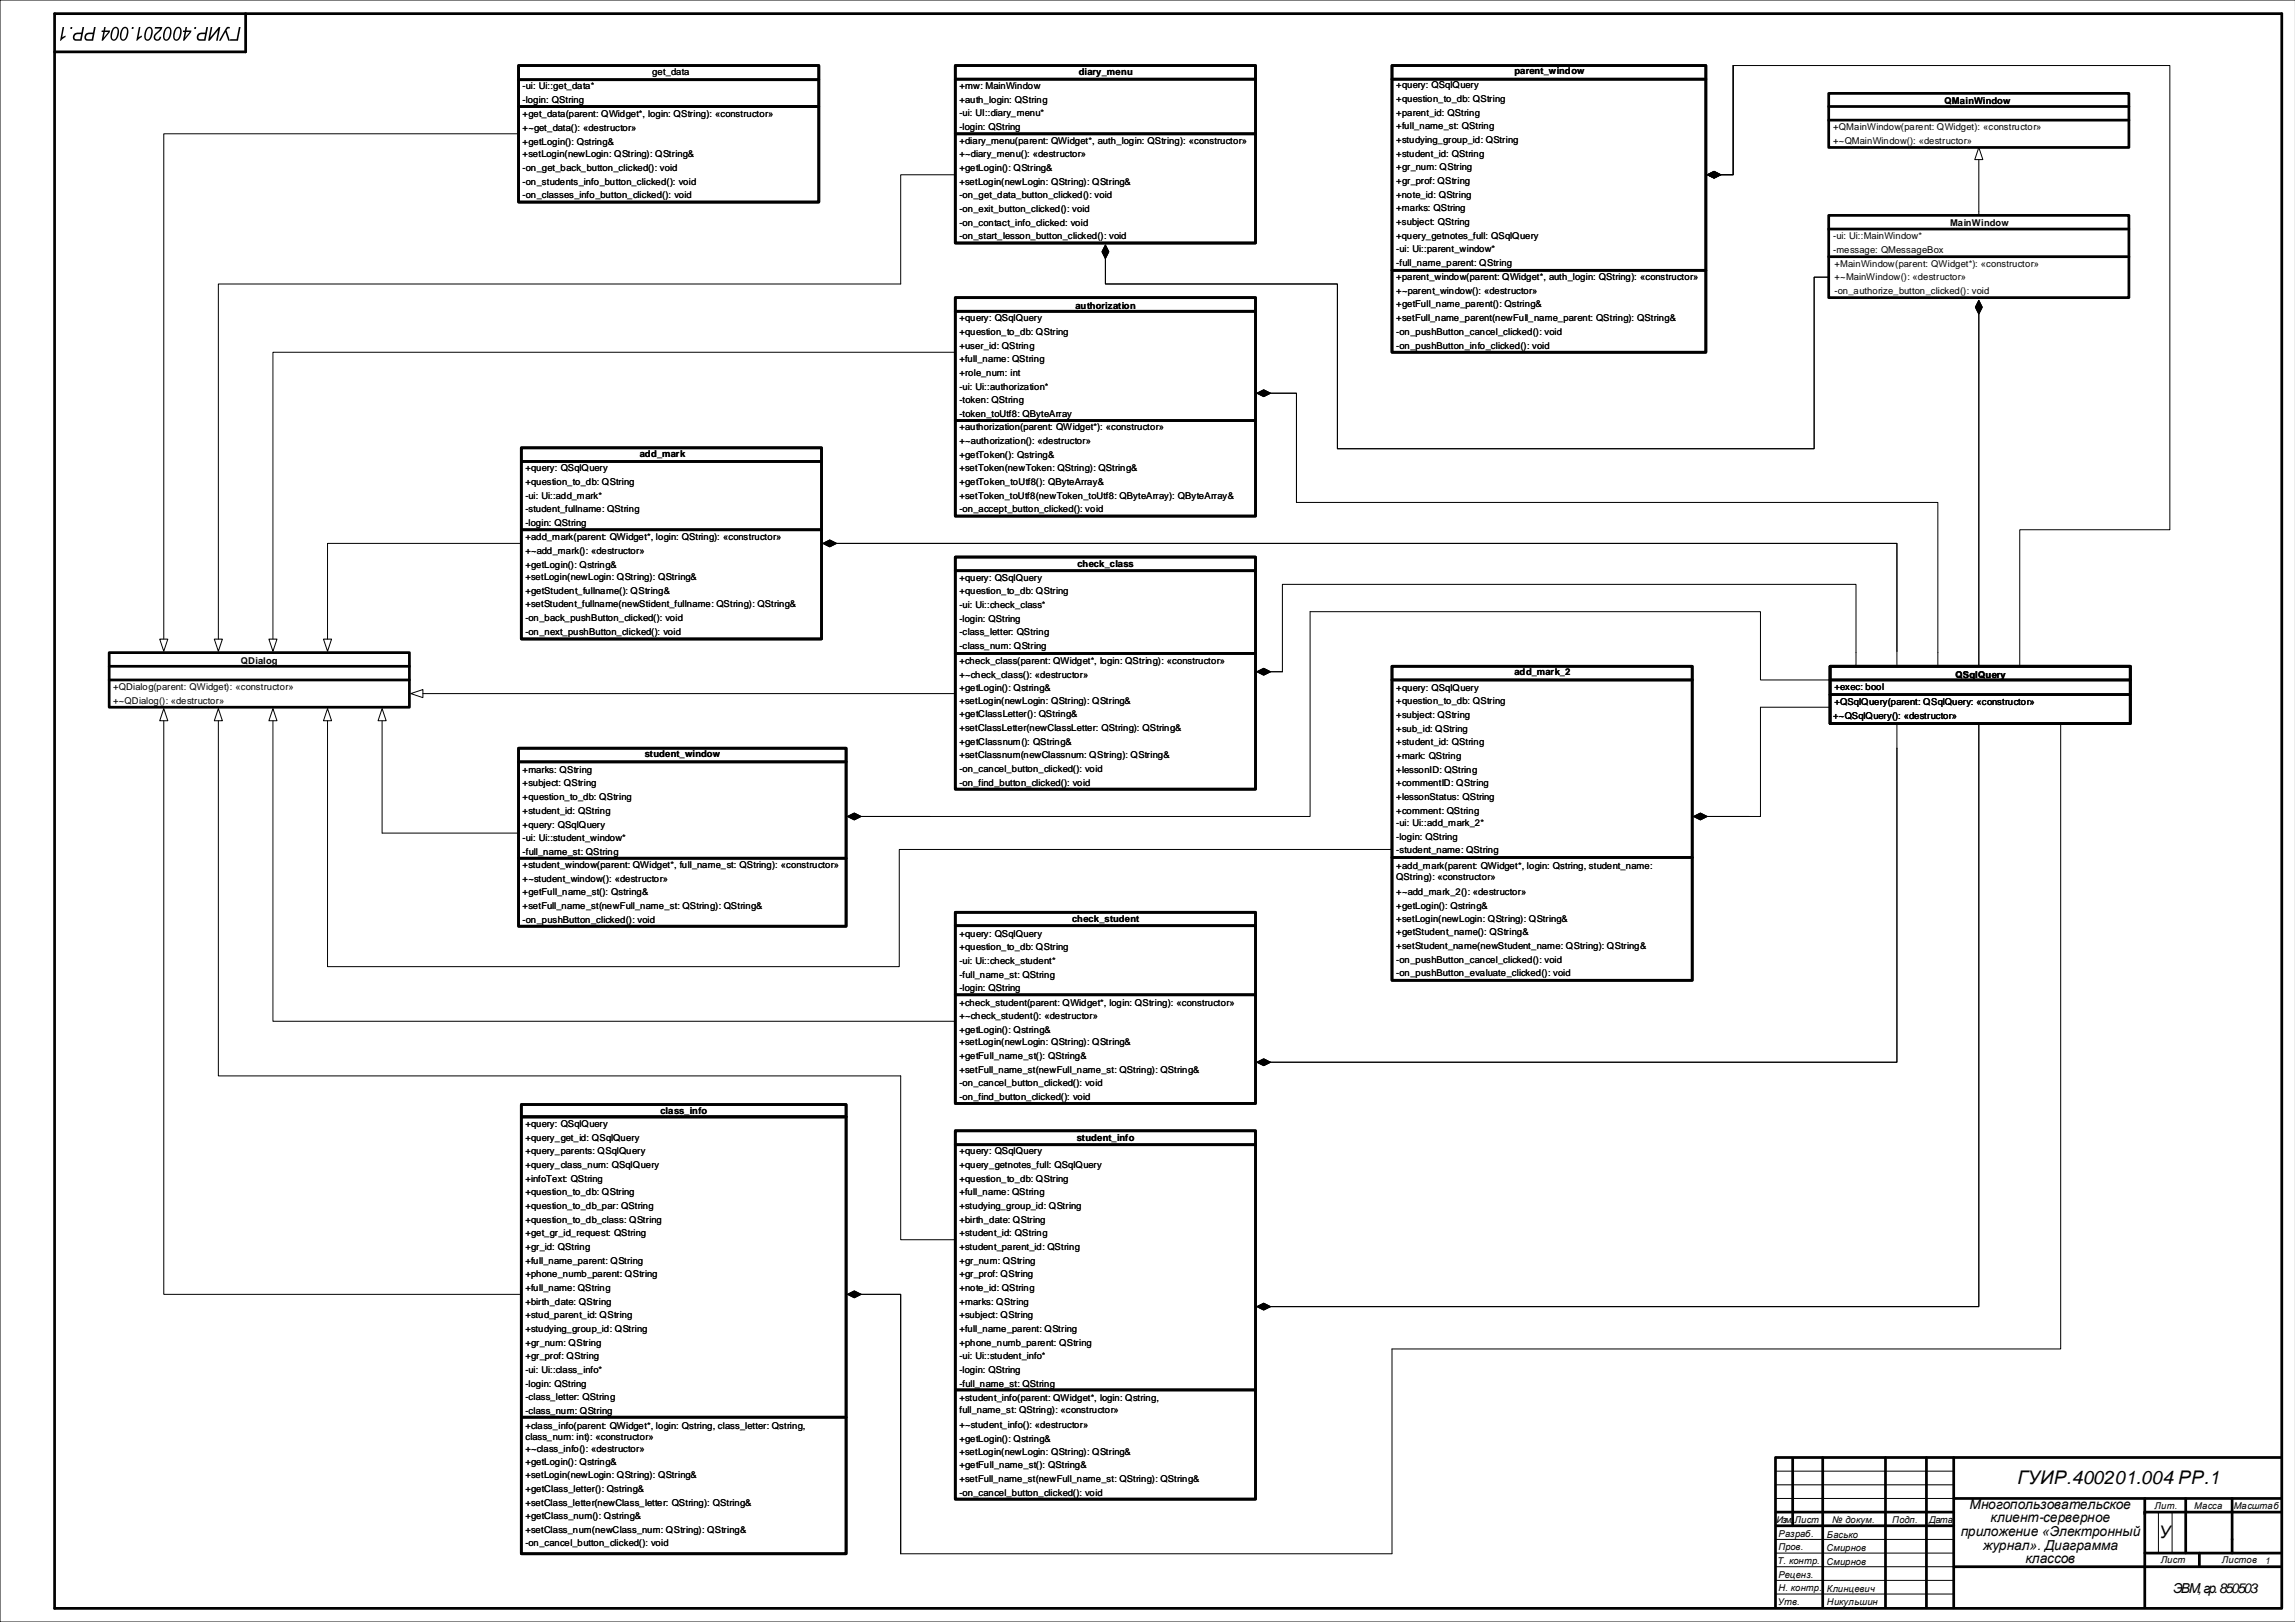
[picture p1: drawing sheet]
<svg xmlns="http://www.w3.org/2000/svg" width="841mm" height="594mm" viewBox="0 0 841 594" stroke-linecap="round" stroke-linejoin="round" font-family="sans-serif">
<defs><g id="words">
<text font-size="6.9" x="739.2" y="543.3">ГУИР.400201.004 РР.1</text>
<text font-size="6.4" x="791.1" y="563.2">У</text>
<g font-size="5">
<text x="721.6" y="552.5">Многопользовательское</text>
<text x="729.3" y="557.5">клиент-серверное</text>
<text x="718.4" y="562.5">приложение «Электронный</text>
<text x="726.5" y="567.5">журнал». Диаграмма</text>
<text x="742.1" y="572.5">классов</text>
<text x="796.2" y="583.3">ЭВМ, гр.850503</text>
</g>
<g font-size="3.4">
<text x="239" y="27.6">get_data</text>
<text x="395.2" y="27.5">diary_menu</text>
<text x="554.8" y="27.1">parent_window</text>
<text x="191.5" y="32.6">-ui: Ui::get_data*</text>
<text x="351.5" y="32.6">+mw: MainWindow</text>
<text x="511.6" y="32.4">+query: QSqlQuery</text>
<text x="191.5" y="37.6">-login: QString</text>
<text x="351.5" y="37.6">+auth_login: QString</text>
<text x="511.6" y="37.4">+question_to_db: QString</text>
<text x="712.5" y="38">QMainWindow</text>
<text x="191.5" y="43">+get_data(parent: QWidget*, login: QString): «constructor»</text>
<text x="351.5" y="42.6">-ui: UI::diary_menu*</text>
<text x="351.5" y="47.6">-login: QString</text>
<text x="511.6" y="42.4">+parent_id: QString</text>
<text x="511.6" y="47.4">+full_name_st: QString</text>
<text x="671.6" y="47.6">+QMainWindow(parent: QWidget): «constructor»</text>
<text x="191.5" y="48">+~get_data(): «destructor»</text>
<text x="191.5" y="53">+getLogin(): Qstring&amp;</text>
<text x="351.5" y="52.6">+diary_menu(parent: QWidget*, auth_login: QString): «constructor»</text>
<text x="511.6" y="52.4">+studying_group_id: QString</text>
<text x="671.6" y="52.6">+~QMainWindow(): «destructor»</text>
<text x="191.5" y="57.6">+setLogin(newLogin: QString): QString&amp;</text>
<text x="351.5" y="57.6">+~diary_menu(): «destructor»</text>
<text x="511.6" y="57.4">+student_id: QString</text>
<text x="191.5" y="62.6">-on_get_back_button_clicked(): void</text>
<text x="351.5" y="62.6">+getLogin(): QString&amp;</text>
<text x="511.6" y="62.4">+gr_num: QString</text>
<text x="191.5" y="67.6">-on_students_info_button_clicked(): void</text>
<text x="351.5" y="67.6">+setLogin(newLogin: QString): QString&amp;</text>
<text x="511.6" y="67.4">+gr_prof: QString</text>
<text x="191.5" y="72.6">-on_classes_info_button_clicked(): void</text>
<text x="351.5" y="72.6">-on_get_data_button_clicked(): void</text>
<text x="351.5" y="77.6">-on_exit_button_clicked(): void</text>
<text x="511.6" y="72.4">+note_id: QString</text>
<text x="511.6" y="77.4">+marks: QString</text>
<text x="351.5" y="82.6">-on_contact_info_clicked: void</text>
<text x="511.6" y="82.4">+subject: QString</text>
<text x="714.4" y="82.6">MainWindow</text>
<text x="351.5" y="87.6">-on_start_lesson_button_clicked(): void</text>
<text x="511.6" y="87.4">+query_getnotes_full: QSqlQuery</text>
<text x="671.6" y="87.6">-ui: Ui::MainWindow*</text>
<text x="511.6" y="92.4">-ui: Ui::parent_window*</text>
<text x="671.6" y="92.6">-message: QMessageBox</text>
<text x="511.6" y="97.4">-full_name_parent: QString</text>
<text x="672.1" y="97.6">+MainWindow(parent: QWidget*): «constructor»</text>
<text x="511.6" y="102.6">+parent_window(parent: QWidget*, auth_login: QString): «constructor»</text>
<text x="511.6" y="107.6">+~parent_window(): «destructor»</text>
<text x="672.1" y="107.6">-on_authorize_button_clicked(): void</text>
<text x="672.1" y="102.6">+~MainWindow(): «destructor»</text>
<text x="394.1" y="113.1">authorization</text>
<text x="511.6" y="112.6">+getFull_name_parent(): Qstring&amp;</text>
<text x="351.5" y="117.7">+query: QSqlQuery</text>
<text x="511.6" y="117.7">+setFull_name_parent(newFull_name_parent: QString): QString&amp;</text>
<text x="351.5" y="122.7">+question_to_db: QString</text>
<text x="511.6" y="122.7">-on_pushButton_cancel_clicked(): void</text>
<text x="351.5" y="127.7">+user_id: QString</text>
<text x="511.6" y="127.7">-on_pushButton_info_clicked(): void</text>
<text x="351.5" y="132.7">+full_name: QString</text>
<text x="351.5" y="137.7">+role_num: int</text>
<text x="351.5" y="142.7">-ui: Ui::authorization*</text>
<text x="351.5" y="147.7">-token: QString</text>
<text x="351.5" y="152.6">-token_toUtf8: QByteArray</text>
<text x="351.5" y="157.6">+authorization(parent: QWidget*): «constructor»</text>
<text x="234.4" y="167.5">add_mark</text>
<text x="351.5" y="162.6">+~authorization(): «destructor»</text>
<text x="351.5" y="167.6">+getToken(): Qstring&amp;</text>
<text x="192.5" y="172.6">+query: QSqlQuery</text>
<text x="351.5" y="172.6">+setToken(newToken: QString): QString&amp;</text>
<text x="192.5" y="177.6">+question_to_db: QString</text>
<text x="351.5" y="177.6">+getToken_toUtf8(): QByteArray&amp;</text>
<text x="192.5" y="182.6">-ui: Ui::add_mark*</text>
<text x="351.5" y="182.6">+setToken_toUtf8(newToken_toUtf8: QByteArray): QByteArray&amp;</text>
<text x="192.5" y="187.6">-student_fullname: QString</text>
<text x="351.5" y="187.6">-on_accept_button_clicked(): void</text>
<text x="192.5" y="192.6">-login: QString</text>
<text x="192.5" y="197.9">+add_mark(parent: QWidget*, login: QString): «constructor»</text>
<text x="192.5" y="202.9">+~add_mark(): «destructor»</text>
<text x="192.5" y="207.9">+getLogin(): Qstring&amp;</text>
<text x="394.7" y="207.7">check_class</text>
<text x="192.5" y="212.4">+setLogin(newLogin: QString): QString&amp;</text>
<text x="351.5" y="212.7">+query: QSqlQuery</text>
<text x="192.5" y="217.4">+getStudent_fullname(): QString&amp;</text>
<text x="351.5" y="217.7">+question_to_db: QString</text>
<text x="192.5" y="222.4">+setStudent_fullname(newStident_fullname: QString): QString&amp;</text>
<text x="192.5" y="227.4">-on_back_pushButton_clicked(): void</text>
<text x="351.5" y="222.7">-ui: Ui::check_class*</text>
<text x="351.5" y="227.7">-login: QString</text>
<text x="192.5" y="232.4">-on_next_pushButton_clicked(): void</text>
<text x="351.5" y="232.7">-class_letter: QString</text>
<text x="351.5" y="237.7">-class_num: QString</text>
<text x="88.3" y="243.2">QDialog</text>
<text x="351.5" y="243.2">+check_class(parent: QWidget*, login: QString): «constructor»</text>
<text x="351.5" y="248.2">+~check_class(): «destructor»</text>
<text x="554.9" y="247.3">add_mark_2</text>
<text x="716.5" y="248.2">QSqlQuery</text>
<text x="41.4" y="252.7">+QDialog(parent: QWidget): «constructor»</text>
<text x="41.4" y="257.7">+~QDialog(): «destructor»</text>
<text x="351.5" y="257.7">+setLogin(newLogin: QString): QString&amp;</text>
<text x="351.5" y="253.2">+getLogin(): Qstring&amp;</text>
<text x="511.6" y="252.9">+query: QSqlQuery</text>
<text x="511.6" y="257.9">+question_to_db: QString</text>
<text x="672.1" y="252.9">+exec: bool</text>
<text x="351.5" y="262.7">+getClassLetter(): QString&amp;</text>
<text x="511.6" y="262.9">+subject: QString</text>
<text x="671.6" y="263.3">+~QSqlQuery(): «destructor»</text>
<text x="672.1" y="258.2">+QSqlQuery(parent: QSqlQuery: «constructor»</text>
<text x="351.5" y="267.7">+setClassLetter(newClassLetter: QString): QString&amp;</text>
<text x="511.6" y="267.9">+sub_id: QString</text>
<text x="351.5" y="272.7">+getClassnum(): QString&amp;</text>
<text x="511.6" y="272.9">+student_id: QString</text>
<text x="236.3" y="277.4">student_window</text>
<text x="351.5" y="277.7">+setClassnum(newClassnum: QString): QString&amp;</text>
<text x="511.6" y="277.9">+mark: QString</text>
<text x="191.5" y="283">+marks: QString</text>
<text x="191.5" y="288">+subject: QString</text>
<text x="351.5" y="282.7">-on_cancel_button_clicked(): void</text>
<text x="351.5" y="287.7">-on_find_button_clicked(): void</text>
<text x="511.6" y="282.9">+lessonID: QString</text>
<text x="511.6" y="287.9">+commentID: QString</text>
<text x="191.5" y="293">+question_to_db: QString</text>
<text x="511.6" y="292.9">+lessonStatus: QString</text>
<text x="191.5" y="298">+student_id: QString</text>
<text x="511.6" y="297.9">+comment: QString</text>
<text x="191.5" y="303.1">+query: QSqlQuery</text>
<text x="511.6" y="302.4">-ui: Ui::add_mark_2*</text>
<text x="191.5" y="308">-ui: Ui::student_window*</text>
<text x="511.6" y="307.4">-login: QString</text>
<text x="191.5" y="317.9">+student_window(parent: QWidget*, full_name_st: QString): «constructor»</text>
<text x="191.5" y="313">-full_name_st: QString</text>
<text x="511.6" y="312.4">-student_name: QString</text>
<text x="191.5" y="322.9">+~student_window(): «destructor»</text>
<text x="511.6" y="318.1">+add_mark(parent: QWidget*, login: Qstring, student_name:</text>
<text x="511.6" y="322.3">QString): «constructor»</text>
<text x="191.5" y="327.9">+getFull_name_st(): Qstring&amp;</text>
<text x="511.6" y="327.7">+~add_mark_2(): «destructor»</text>
<text x="191.5" y="332.9">+setFull_name_st(newFull_name_st: QString): QString&amp;</text>
<text x="511.6" y="332.9">+getLogin(): Qstring&amp;</text>
<text x="191.5" y="337.9">-on_pushButton_clicked(): void</text>
<text x="392.8" y="337.6">check_student</text>
<text x="511.6" y="337.5">+setLogin(newLogin: QString): QString&amp;</text>
<text x="351.5" y="343">+query: QSqlQuery</text>
<text x="511.6" y="342.5">+getStudent_name(): QString&amp;</text>
<text x="511.6" y="347.5">+setStudent_name(newStudent_name: QString): QString&amp;</text>
<text x="351.5" y="348">+question_to_db: QString</text>
<text x="351.5" y="353">-ui: Ui::check_student*</text>
<text x="511.6" y="352.5">-on_pushButton_cancel_clicked(): void</text>
<text x="351.5" y="358">-full_name_st: QString</text>
<text x="511.6" y="357.5">-on_pushButton_evaluate_clicked(): void</text>
<text x="351.5" y="363">-login: QString</text>
<text x="351.5" y="368.3">+check_student(parent: QWidget*, login: QString): «constructor»</text>
<text x="351.5" y="373.3">+~check_student(): «destructor»</text>
<text x="351.5" y="382.8">+setLogin(newLogin: QString): QString&amp;</text>
<text x="351.5" y="378.3">+getLogin(): Qstring&amp;</text>
<text x="351.5" y="387.8">+getFull_name_st(): QString&amp;</text>
<text x="351.5" y="392.8">+setFull_name_st(newFull_name_st: QString): QString&amp;</text>
<text x="351.5" y="397.8">-on_cancel_button_clicked(): void</text>
<text x="242" y="407.9">class_info</text>
<text x="351.5" y="402.8">-on_find_button_clicked(): void</text>
<text x="192.5" y="412.7">+query: QSqlQuery</text>
<text x="192.5" y="417.7">+query_get_id: QSqlQuery</text>
<text x="394.5" y="417.7">student_info</text>
<text x="192.5" y="422.8">+query_parents: QSqlQuery</text>
<text x="351.5" y="422.8">+query: QSqlQuery</text>
<text x="192.5" y="427.8">+query_class_num: QSqlQuery</text>
<text x="351.5" y="427.8">+query_getnotes_full: QSqlQuery</text>
<text x="192.5" y="432.8">+infoText: QString</text>
<text x="192.5" y="437.8">+question_to_db: QString</text>
<text x="351.5" y="432.8">+question_to_db: QString</text>
<text x="351.5" y="437.8">+full_name: QString</text>
<text x="192.5" y="442.8">+question_to_db_par: QString</text>
<text x="351.5" y="442.8">+studying_group_id: QString</text>
<text x="192.5" y="447.8">+question_to_db_class: QString</text>
<text x="351.5" y="447.8">+birth_date: QString</text>
<text x="192.5" y="452.8">+get_gr_id_request: QString</text>
<text x="351.5" y="452.8">+student_id: QString</text>
<text x="192.5" y="457.8">+gr_id: QString</text>
<text x="351.5" y="457.8">+student_parent_id: QString</text>
<text x="192.5" y="462.8">+full_name_parent: QString</text>
<text x="192.5" y="467.8">+phone_numb_parent: QString</text>
<text x="351.5" y="462.8">+gr_num: QString</text>
<text x="351.5" y="467.8">+gr_prof: QString</text>
<text x="192.5" y="472.8">+full_name: QString</text>
<text x="351.5" y="472.8">+note_id: QString</text>
<text x="192.5" y="477.8">+birth_date: QString</text>
<text x="351.5" y="477.8">+marks: QString</text>
<text x="192.5" y="482.8">+stud_parent_id: QString</text>
<text x="351.5" y="482.8">+subject: QString</text>
<text x="192.5" y="487.8">+studying_group_id: QString</text>
<text x="351.5" y="487.8">+full_name_parent: QString</text>
<text x="192.5" y="492.8">+gr_num: QString</text>
<text x="192.5" y="497.8">+gr_prof: QString</text>
<text x="351.5" y="497.8">-ui: Ui::student_info*</text>
<text x="351.5" y="492.8">+phone_numb_parent: QString</text>
<text x="192.5" y="502.8">-ui: Ui::class_info*</text>
<text x="351.5" y="502.8">-login: QString</text>
<text x="192.5" y="507.8">-login: QString</text>
<text x="351.5" y="507.8">-full_name_st: QString</text>
<text x="192.5" y="512.8">-class_letter: QString</text>
<text x="351.5" y="513.2">+student_info(parent: QWidget*, login: Qstring,</text>
<text x="192.5" y="517.8">-class_num: QString</text>
<text x="351.5" y="517.4">full_name_st: QString): «constructor»</text>
<text x="192.5" y="523.2">+class_info(parent: QWidget*, login: Qstring, class_letter: Qstring,</text>
<text x="192.5" y="527.4">class_num: int): «constructor»</text>
<text x="351.5" y="522.9">+~student_info(): «destructor»</text>
<text x="192.5" y="531.8">+~class_info(): «destructor»</text>
<text x="351.5" y="532.7">+setLogin(newLogin: QString): QString&amp;</text>
<text x="351.5" y="528.1">+getLogin(): Qstring&amp;</text>
<text x="192.5" y="536.3">+getLogin(): Qstring&amp;</text>
<text x="351.5" y="537.7">+getFull_name_st(): QString&amp;</text>
<text x="192.5" y="541.3">+setLogin(newLogin: QString): QString&amp;</text>
<text x="351.5" y="542.7">+setFull_name_st(newFull_name_st: QString): QString&amp;</text>
<text x="192.5" y="551.3">+setClass_letter(newClass_letter: QString): QString&amp;</text>
<text x="192.5" y="546.3">+getClass_letter(): Qstring&amp;</text>
<text x="351.5" y="547.7">-on_cancel_button_clicked(): void</text>
<text x="192.5" y="556.3">+getClass_num(): Qstring&amp;</text>
<text x="650.8" y="557.6">Изм.</text>
<text x="657.5" y="557.7">Лист</text>
<text x="671.3" y="557.6">№ докум.</text>
<text x="693.3" y="557.7">Подп.</text>
<text x="706.8" y="557.6">Дата</text>
<text x="789.4" y="552.5">Лит.</text>
<text x="803.9" y="552.5">Масса</text>
<text x="818.4" y="552.5">Масштаб</text>
<text x="192.5" y="561.3">+setClass_num(newClass_num: QString): QString&amp;</text>
<text x="651.6" y="562.7">Разраб.</text>
<text x="669.4" y="563.1">Басько</text>
<text x="192.5" y="566.3">-on_cancel_button_clicked(): void</text>
<text x="651.6" y="567.7">Пров.</text>
<text x="669.2" y="568.1">Смирнов</text>
<text x="651.3" y="572.8">Т. контр.</text>
<text x="669.2" y="573.1">Смирнов</text>
<text x="791.7" y="572.5">Лист</text>
<text x="814.1" y="572.5">Листов</text>
<text x="829.8" y="572.6">1</text>
<text x="651.6" y="577.7">Реценз.</text>
<text x="651.4" y="587.8">Утв.</text>
<text x="651.6" y="582.7">Н. контр.</text>
<text x="669.4" y="582.8">Клинцевич</text>
<text x="669.4" y="587.8">Никульшин</text>
</g>
</g></defs>
<g fill="none" stroke="#000" stroke-width=".37">
<path d="M840.9 0h-840.9v594h840.9M190 49h-130v185.1M725 54l1.5 4.4h-3zM725 58.4v20.1M350 64h-20v40h-250v130.1M625.5 64l2.5-1.3 2.5 1.3-2.5 1.2zM628.5 64h6.5v-40h160v170h-55v50M405 89.7l1.2 2.5-1.2 2.5-1.2-2.5zM405 92.7v11.3h85v60.3h174.7v-62.8h5.3M725 110l1.2 2.5-1.2 2.5-1.3-2.5zM725 112v.5M725 113v130.5"/>
<path d="M350 129h-250v105.1M460.5 144l2.5-1.2 2.5 1.2-2.5 1.2zM463.5 144h11.5v40h235v60M191 199h-71v35.1M301.5 199l2.5-1.3 2.5 1.3-2.5 1.3zM304.5 199h390.5v45M58.5 234.1h3l-1.5 4.4zM78.5 234.1h3l-1.5 4.4zM98.5 234.1h3l-1.5 4.4zM118.5 234.1h3l-1.5 4.4zM60 259.5l1.5 4.4h-3zM80 259.5l1.5 4.4h-3z"/>
<path d="M100 259.5l1.5 4.4h-3zM120 259.5l1.5 4.4h-3zM140 259.5l1.5 4.4h-3zM150.5 254l4.4-1.5v3zM154.9 254h195.1M460.5 246l2.5-1.2 2.5 1.2-2.5 1.3zM670.5 249h-25.5v-25h-165v75h-170M670.5 259h-25.5v40h-21.5M680 244v-30h-210.1v32h-6.4M60 263.9v210.1h131M80 263.9v130.1h250v60h20M100 263.9v110.1h250"/>
<path d="M120 263.9v90.1h209.5v-42.9h180.5M140 263.9v41.2h50M695 265v124h-231.5M725 265v213.5h-261.5M755 265v229h-245v75h-180v-95h-16.5M310.5 299l2.5-1.2 2.5 1.2-2.5 1.2zM313.5 299h27.2M620.5 299l2.5-1.2 2.5 1.2-2.5 1.2zM460.5 389l2.5-1.3 2.5 1.3-2.5 1.2zM310.5 474l2.5-1.2 2.5 1.2-2.5 1.3zM460.5 478.5l2.5-1.3 2.5 1.3-2.5 1.2zM650.8 538.8h65"/>
<path d="M650.8 543.8h65M650.8 548.7h65M790.8 553.7v15.1M795.8 553.7v15.1M650.8 563.7h65M650.8 568.8h65M650.8 573.8h65M650.8 578.7h65M650.8 583.7h65"/>
</g>
<g fill="none" stroke="#000" stroke-width="1">
<path d="M90 5v14h-70M190 24h110v50h-110zM190 39h110M190 29.2h110M350 24h110v65h-110zM350 29h110M510 24h115v105h-115zM510 29h115M670 34.2h110v19.8h-110zM670 39h110M350 49h110M670 44h110"/>
<path d="M670 78.9h110v30.1h-110zM510 99h115M670 83.9h110M670 94h110M350 109h110v80h-110zM350 114h110M350 154h110M191 164h110v70h-110zM191 169h110M191 194h110M350 204h110v85h-110zM350 209h110"/>
<path d="M40 239h110v20h-110zM350 239.3h110M40 244h110M40 249h110M510 244h110v115h-110zM510 249h110M670.5 244h110v21h-110zM670.5 249h110M670.5 254.4h110M190 274h120v65.2h-120zM190 279h120M190 314.3h120"/>
<path d="M510 314h110M350 334.1h110v70h-110zM350 339h110M350 364.3h110M191 404.5h119v164.5h-119zM191 409h119M350 414.1h110v134.9h-110zM350 419.2h110M191 519h119M350 509h110M650.5 533.7v55.1M650.8 533.7h185"/>
<path d="M656.8 534.3v24.4M667.8 533.7v55.1M690.8 533.7v55.1M705.8 533.7v55.1M715.8 533.7v55.1M650.8 553.7h65M650.8 558.7h65M715.8 548.7h120M785.8 548.7v40.1M785.8 553.7h50M800.8 548.7v20.1M817.8 548.7v20.1"/>
<path d="M715.8 573.8h120M785.8 568.8h50M805.8 568.8v5M836 588.8v-583.8h-816v584h816"/>
</g>
<g fill="#000">
<path d="M25.9 9.9h.6l-.1 .7h-.7zM22.9 9.9h.6l-.7 3.8 1.3-.7-.1 .6-2 1.3z"/>
<path d="M48.4 9.9h.6l-.1 .7h-.7zM45 10.2a1.36 1.36 0 0 1 1.7-.1 1.36 1.36 0 0 1 .3 1.8 2.63 2.63 0 0 1-2.1 3 2.12 2.12 0 0 1-.8-2.9zM45.2 10.6l-.5 1.4a2.21 2.21 0 0 0 .2 2.4 1.29 1.29 0 0 0 1.4-1.4l.1-.8a1.09 1.09 0 0 0 .1-1.2 1.09 1.09 0 0 0-1.1-.6zM41.5 10.2a1.36 1.36 0 0 1 1.8-.1 1.36 1.36 0 0 1 .3 1.8 2.63 2.63 0 0 1-2.1 3 2.12 2.12 0 0 1-.9-2.9zM41.8 10.6l-.6 1.4a2.21 2.21 0 0 0 .3 2.4 1.29 1.29 0 0 0 1.3-1.4l.2-.8a1.09 1.09 0 0 0 .1-1.2 1.09 1.09 0 0 0-1.1-.6zM38.2 9.9h.5l-.2 1.3h1.8l-.1 .6-2.5 3.1h-.5l.6-3.2h-.6l.1-.5h.6zM38.4 11.7l-.4 2.1 1.7-2.1zM31.4 12.4l.9-.4 1.8-.1 .4-2h.6l-1 5h-1.9a1.4 1.4 0 0 1-1.3-1 1.4 1.4 0 0 1 .5-1.5zM31.8 12.9a.83 .83 0 0 0-.3 1 .83 .83 0 0 0 .9 .5h1.2l.4-1.9-1.7 .1zM27.2 12.4l.9-.4 1.7-.1 .4-2h.6l-.9 5h-1.9a1.4 1.4 0 0 1-1.3-1 1.4 1.4 0 0 1 .5-1.5zM27.6 12.9a.83 .83 0 0 0-.3 1 .83 .83 0 0 0 .9 .5h1.2l.3-1.9-1.6 .1z"/>
<path d="M68 9.9h.5l-.2 1.3h1.8l-.1 .6-2.5 3.1h-.5l.6-3.2h-.6l.1-.5h.6zM68.2 11.7l-.4 2.1 1.7-2.1zM64.5 10.2a1.36 1.36 0 0 1 1.7-.1 1.36 1.36 0 0 1 .3 1.8 2.62 2.62 0 0 1-2.1 3 2.12 2.12 0 0 1-.8-2.9zM64.7 10.6l-.6 1.4a2.23 2.23 0 0 0 .3 2.4 1.28 1.28 0 0 0 1.4-1.4l.1-.8a1.09 1.09 0 0 0 .1-1.2 1.09 1.09 0 0 0-1.1-.6zM60.7 10.2a1.36 1.36 0 0 1 1.8-.1 1.36 1.36 0 0 1 .3 1.8 2.62 2.62 0 0 1-2.1 3 2.12 2.12 0 0 1-.8-2.9zM61 10.6l-.6 1.4a2.23 2.23 0 0 0 .3 2.4 1.28 1.28 0 0 0 1.3-1.4l.2-.8a1.09 1.09 0 0 0 .1-1.2 1.09 1.09 0 0 0-1.1-.6zM56.8 9.9h2.7l-.5 1.1-1.6 1.6a.9 .9 0 0 0-.5 1.3 .9 .9 0 0 0 1.4 .1l.2-.6 .6 .1a1.44 1.44 0 0 1-2.2 1.2 1.44 1.44 0 0 1 .1-2.5l1.7-1.7h-2zM53.9 10.2a1.36 1.36 0 0 1 1.7-.1 1.36 1.36 0 0 1 .4 1.8 2.62 2.62 0 0 1-2.2 3 2.12 2.12 0 0 1-.8-2.9zM54.1 10.6l-.5 1.4a2.23 2.23 0 0 0 .3 2.4 1.28 1.28 0 0 0 1.3-1.4l.1-.8a1.09 1.09 0 0 0 .1-1.2 1.09 1.09 0 0 0-1.1-.6zM50.9 9.9h.6l-.8 3.8 1.3-.7-.1 .6-2 1.3z"/>
<path d="M87.5 9.9h.6l-.9 5h-2.9l.1-.6h2.3zM83 10l1.2-.1-.1 .6-.6-.1-.5 .7 1.2 3.8h-.6l-1-3.2-1.7 3.2h-.7zM77.2 9.9h.6l-.8 3.8 3.1-3.8h.6l-1 5h-.5l.7-3.8-3.1 3.8h-.6zM72.6 12.4l.9-.4 1.7-.1 .4-2h.6l-.9 5h-1.9a1.4 1.4 0 0 1-1.3-1 1.4 1.4 0 0 1 .5-1.5zM73 12.9a.83 .83 0 0 0-.3 1 .83 .83 0 0 0 .9 .5h1.2l.3-1.9-1.6 .1zM71.3 9.9h.6l-.1 .7h-.7z"/>
</g>
<g fill="#000">
<path d="M625.5 64l2.5-1.3 2.5 1.3-2.5 1.2z" fill-rule="evenodd"/>
<path d="M625.5 64l2.5-1.3 2.5 1.3-2.5 1.2z" fill-rule="evenodd"/>
<path d="M625.5 64l2.5-1.3 2.5 1.3-2.5 1.2z" fill-rule="evenodd"/>
<path d="M405 89.7l1.2 2.5-1.2 2.5-1.2-2.5z" fill-rule="evenodd"/>
<path d="M405 89.7l1.2 2.5-1.2 2.5-1.2-2.5z" fill-rule="evenodd"/>
<path d="M725 110l1.2 2.5-1.2 2.5-1.3-2.5z" fill-rule="evenodd"/>
<path d="M725 110l1.2 2.5-1.2 2.5-1.3-2.5z" fill-rule="evenodd"/>
<path d="M460.5 144l2.5-1.2 2.5 1.2-2.5 1.2z" fill-rule="evenodd"/>
<path d="M460.5 144l2.5-1.2 2.5 1.2-2.5 1.2z" fill-rule="evenodd"/>
<path d="M301.5 199l2.5-1.3 2.5 1.3-2.5 1.3z" fill-rule="evenodd"/>
<path d="M301.5 199l2.5-1.3 2.5 1.3-2.5 1.3z" fill-rule="evenodd"/>
<path d="M460.5 246l2.5-1.2 2.5 1.2-2.5 1.3z" fill-rule="evenodd"/>
<path d="M460.5 246l2.5-1.2 2.5 1.2-2.5 1.3z" fill-rule="evenodd"/>
<path d="M310.5 299l2.5-1.2 2.5 1.2-2.5 1.2z" fill-rule="evenodd"/>
<path d="M310.5 299l2.5-1.2 2.5 1.2-2.5 1.2z" fill-rule="evenodd"/>
<path d="M620.5 299l2.5-1.2 2.5 1.2-2.5 1.2z" fill-rule="evenodd"/>
<path d="M620.5 299l2.5-1.2 2.5 1.2-2.5 1.2z" fill-rule="evenodd"/>
<path d="M460.5 389l2.5-1.3 2.5 1.3-2.5 1.2z" fill-rule="evenodd"/>
<path d="M460.5 389l2.5-1.3 2.5 1.3-2.5 1.2z" fill-rule="evenodd"/>
<path d="M310.5 474l2.5-1.2 2.5 1.2-2.5 1.3z" fill-rule="evenodd"/>
<path d="M310.5 474l2.5-1.2 2.5 1.2-2.5 1.3z" fill-rule="evenodd"/>
<path d="M460.5 478.5l2.5-1.3 2.5 1.3-2.5 1.2z" fill-rule="evenodd"/>
<path d="M460.5 478.5l2.5-1.3 2.5 1.3-2.5 1.2z" fill-rule="evenodd"/>
</g>
<use href="#words"/>
</svg>
